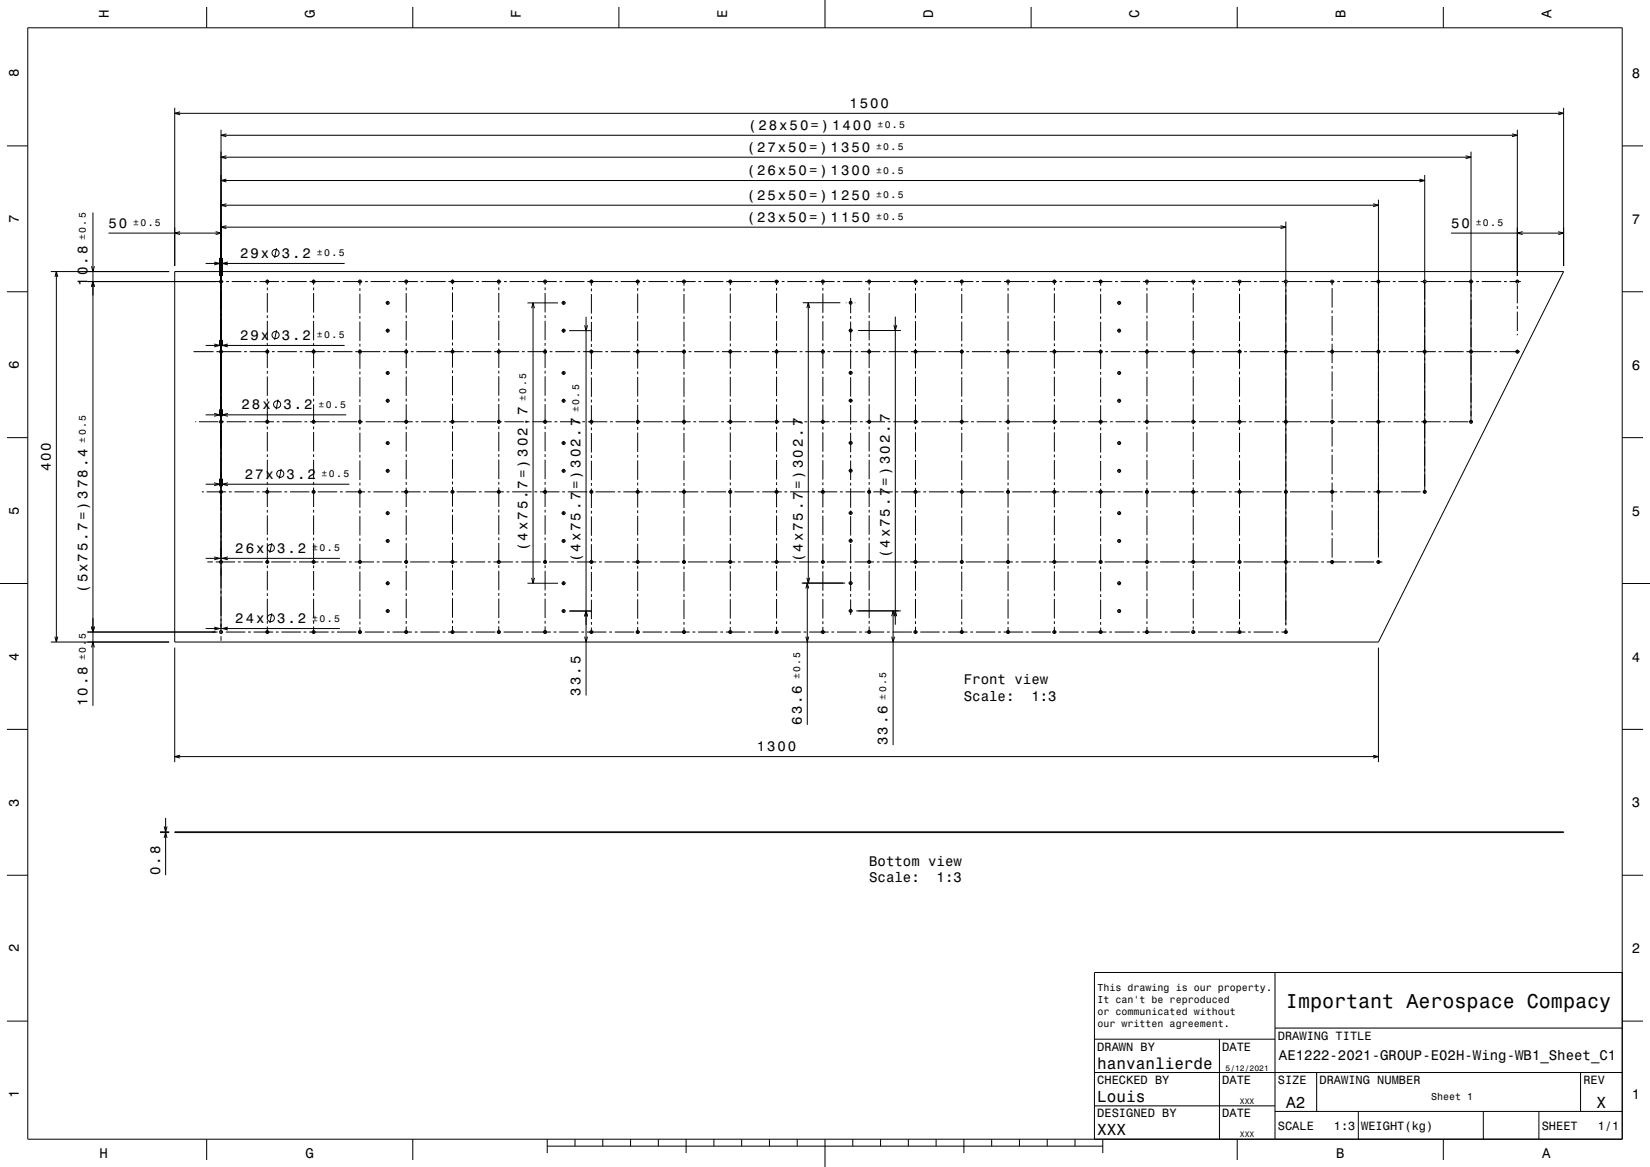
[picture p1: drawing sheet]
<svg xmlns="http://www.w3.org/2000/svg" width="594mm" height="420mm" viewBox="0 0 594 420" stroke-linecap="round" stroke-linejoin="round" font-family="sans-serif">
<defs><g id="words">
<text font-size="7.2" x="462.9" y="362.6">Important Aerospace Compacy</text>
<g font-size="5.8">
<text x="395" y="384.6">hanvanlierde</text>
<text x="395" y="396.6">Louis</text>
<text x="463" y="398.6">A2</text>
<text x="574.8" y="398.6">X</text>
<text x="395" y="408.6">XXX</text>
</g>
<g font-size="5">
<text x="39.1" y="6.5" transform="rotate(-90 39.1 6.5)">H</text>
<text x="113.3" y="6.5" transform="rotate(-90 113.3 6.5)">G</text>
<text x="187.5" y="6.5" transform="rotate(-90 187.5 6.5)">F</text>
<text x="261.7" y="6.5" transform="rotate(-90 261.7 6.5)">E</text>
<text x="335.9" y="6.5" transform="rotate(-90 335.9 6.5)">D</text>
<text x="410.1" y="6.5" transform="rotate(-90 410.1 6.5)">C</text>
<text x="484.3" y="6.5" transform="rotate(-90 484.3 6.5)">B</text>
<text x="558.5" y="6.5" transform="rotate(-90 558.5 6.5)">A</text>
<text x="6.8" y="27.8" transform="rotate(-90 6.8 27.8)">8</text>
<text x="587.5" y="28.1">8</text>
<text x="305.8" y="38.8">1500</text>
<text x="269.3" y="46.7">(28x50=) 1400</text>
<text x="268.8" y="54.6">(27x50=) 1350</text>
<text x="268.8" y="63">(26x50=) 1300</text>
<text x="268.8" y="71.9">(25x50=) 1250</text>
<text x="6.8" y="80.3" transform="rotate(-90 6.8 80.3)">7</text>
<text x="39.1" y="81.9">50</text>
<text x="268.8" y="79.8">(23x50=) 1150</text>
<text x="522.4" y="81.9">50</text>
<text x="587.5" y="80.6">7</text>
<text x="86.4" y="92.8">29x</text>
<text x="101.5" y="92.8">3.2</text>
<text x="31.5" y="102.8" transform="rotate(-90 31.5 102.8)">10.8</text>
<text x="86.4" y="122.3">29x</text>
<text x="101.5" y="122.3">3.2</text>
<text x="6.8" y="132.8" transform="rotate(-90 6.8 132.8)">6</text>
<text x="587.5" y="133.1">6</text>
<text x="87" y="147.3">28x</text>
<text x="102.1" y="147.3">3.2</text>
<text x="18.3" y="169.7" transform="rotate(-90 18.3 169.7)">400</text>
<text x="88.1" y="172.3">27x</text>
<text x="103.2" y="172.3">3.2</text>
<text x="6.8" y="185.3" transform="rotate(-90 6.8 185.3)">5</text>
<text x="587.5" y="185.6">5</text>
<text x="84.7" y="199">26x</text>
<text x="99.8" y="199">3.2</text>
<text x="189.9" y="198.3" transform="rotate(-90 189.9 198.3)">(4x75.7=) 302.7</text>
<text x="209" y="202.3" transform="rotate(-90 209 202.3)">(4x75.7=) 302.7</text>
<text x="289" y="202.3" transform="rotate(-90 289 202.3)">(4x75.7=) 302.7</text>
<text x="320.3" y="200.9" transform="rotate(-90 320.3 200.9)">(4x75.7=) 302.7</text>
<text x="31.5" y="213.4" transform="rotate(-90 31.5 213.4)">(5x75.7=) 378.4</text>
<text x="84.7" y="224.2">24x</text>
<text x="99.8" y="224.2">3.2</text>
<text x="6.8" y="237.8" transform="rotate(-90 6.8 237.8)">4</text>
<text x="587.5" y="238.1">4</text>
<text x="209" y="250.3" transform="rotate(-90 209 250.3)">33.5</text>
<text x="347" y="246.2">Front view</text>
<text x="31.5" y="254" transform="rotate(-90 31.5 254)">10.8</text>
<text x="347" y="252.2">Scale:</text>
<text x="371.3" y="252.2">1:3</text>
<text x="288.6" y="260.9" transform="rotate(-90 288.6 260.9)">63.6</text>
<text x="319.5" y="268.2" transform="rotate(-90 319.5 268.2)">33.6</text>
<text x="272.4" y="270.3">1300</text>
<text x="6.8" y="290.3" transform="rotate(-90 6.8 290.3)">3</text>
<text x="587.5" y="290.6">3</text>
<text x="312.9" y="311.5">Bottom view</text>
<text x="57.6" y="315" transform="rotate(-90 57.6 315)">0.8</text>
<text x="312.9" y="317.5">Scale:</text>
<text x="337.2" y="317.5">1:3</text>
<text x="6.8" y="342.8" transform="rotate(-90 6.8 342.8)">2</text>
<text x="587.5" y="343.1">2</text>
<text x="460.4" y="381.3">AE1222-2021-GROUP-E02H-Wing-WB1_Sheet_C1</text>
<text x="6.8" y="395.3" transform="rotate(-90 6.8 395.3)">1</text>
<text x="587.5" y="395.6">1</text>
<text x="35.8" y="416.8">H</text>
<text x="110" y="416.8">G</text>
<text x="481" y="416.8">B</text>
<text x="555.2" y="416.8">A</text>
</g>
<g font-size="4.3">
<text x="460" y="374.2">DRAWING TITLE</text>
<text x="395" y="378.2">DRAWN BY</text>
<text x="440" y="378.2">DATE</text>
<text x="395" y="390.2">CHECKED BY</text>
<text x="440" y="390.2">DATE</text>
<text x="460" y="390.2">SIZE</text>
<text x="475" y="390.2">DRAWING NUMBER</text>
<text x="570" y="390.2">REV</text>
<text x="395" y="402.2">DESIGNED BY</text>
<text x="440" y="402.2">DATE</text>
<text x="460" y="406.6">SCALE</text>
<text x="480.2" y="406.6">1:3</text>
<text x="490" y="406.6">WEIGHT(kg)</text>
<text x="555" y="406.6">SHEET</text>
<text x="575.2" y="406.6">1/1</text>
</g>
<g font-size="3.6">
<text x="395.1" y="356.8">This drawing is our property.</text>
<text x="395.1" y="361.2">It can't be reproduced</text>
<text x="395.1" y="365.5">or communicated without</text>
<text x="395.1" y="369.8">our written agreement.</text>
<text x="515.2" y="396">Sheet 1</text>
</g>
<g font-size="3.5">
<text x="315.9" y="46.2">±0.5</text>
<text x="315.4" y="54.1">±0.5</text>
<text x="315.4" y="62.4">±0.5</text>
<text x="315.4" y="71.3">±0.5</text>
<text x="47.9" y="81.4">±0.5</text>
<text x="315.4" y="79.2">±0.5</text>
<text x="531.3" y="81.4">±0.5</text>
<text x="30.9" y="86.4" transform="rotate(-90 30.9 86.4)">±0.5</text>
<text x="114.1" y="92.3">±0.5</text>
<text x="114.1" y="121.8">±0.5</text>
<text x="114.7" y="146.8">±0.5</text>
<text x="189.4" y="144.3" transform="rotate(-90 189.4 144.3)">±0.5</text>
<text x="208.5" y="148.3" transform="rotate(-90 208.5 148.3)">±0.5</text>
<text x="30.9" y="159.3" transform="rotate(-90 30.9 159.3)">±0.5</text>
<text x="115.8" y="171.8">±0.5</text>
<text x="112.4" y="198.4">±0.5</text>
<text x="112.4" y="223.7">±0.5</text>
<text x="30.9" y="237.7" transform="rotate(-90 30.9 237.7)">±0.5</text>
<text x="288.1" y="244.5" transform="rotate(-90 288.1 244.5)">±0.5</text>
<text x="319" y="251.8" transform="rotate(-90 319 251.8)">±0.5</text>
</g>
<g font-size="2.9">
<text x="441.2" y="385.3">5/12/2021</text>
<text x="446.4" y="397.3">XXX</text>
<text x="446.4" y="409.3">XXX</text>
</g>
</g></defs>
<g fill="none" stroke="#000" stroke-width=".36">
<path d="M10 10h574v400h-574zM74.4 2.5v7.5M148.6 2.5v7.5M222.8 2.5v7.5M297 0v10M371.2 2.5v7.5M445.4 2.5v7.5M519.6 2.5v7.5M62.9 38.8v56.9M562.9 38.8v56.9M2.5 52.5h7.5M62.9 40.8h500"/>
<path d="M64.8 40.3l-1.9 .5 1.9 .5M79.6 46.7v181.3M79.6 48.7h466.6M79.6 56.6h450M81.5 48.2l-1.9 .5 1.9 .5M81.5 56.1l-1.9 .5 1.9 .5M527.6 56.1l2 .5-2 .5M529.6 54.6v97.9M544.3 48.2l1.9 .5-1.9 .5M546.2 46.7v52.6M561 40.3l1.9 .5-1.9 .5M584 52.5h7.5"/>
<path d="M33.5 76.5v177.5M79.6 65h433.3M79.6 73.9h416.6M81.5 64.5l-1.9 .5 1.9 .5M81.5 73.3l-1.9 .6 1.9 .5M462.9 79.8v145.3M494.3 73.3l1.9 .6-1.9 .5M496.2 71.9v128.8M511 64.5l1.9 .5-1.9 .5M512.9 63v114.7M18.3 97.7h42.6M19.8 99.7l.5-2 .5 2"/>
<path d="M20.3 97.7v133.4M32.9 95.8l.6 1.9 .5-1.9M39.1 83.9h40.5M62.9 97.7h500l-66.7 133.4h-433.3zM64.8 83.4l-1.9 .5 1.9 .5M74 94.8h50.1M77.1 94.3l1.9 .5-1.9 .5M77.6 83.4l2 .5-2 .5M79 92.8v6.5M79.6 81.8h383.3M80.1 92.8v6.5M81.5 81.2l-1.9 .6 1.9 .5"/>
<path d="M82 94.3l-1.9 .5 1.9 .5M99.6 89.3l-.7 3.5M461 81.2l1.9 .6-1.9 .5M522.4 83.9h40.5M548.2 83.4l-2 .5 2 .5M561 83.4l1.9 .5-1.9 .5M2.5 105h7.5M31.5 101.3h48.9M32.9 103.3l.6-2 .5 2M81.4 101.3h1M83.4 101.3h7M91.4 101.3h1"/>
<path d="M93.4 101.3h7M96.2 100.6v1.9M96.2 103.5v1M96.2 105.5v7M96.2 113.5v1M96.2 115.5v7M99.6 118.8l-.7 3.5M101.4 101.3h1M103.4 101.3h7M111.4 101.3h9M112.9 100.6v1.9M112.9 103.5v1"/>
<path d="M112.9 105.5v7M112.9 113.5v1M112.9 115.5v7M121.4 101.3h1M123.4 101.3h7M129.6 100.6v2.1M129.6 103.7v1M129.6 105.7v7M129.6 113.7v1M129.6 115.7v7M131.4 101.3h1M133.4 101.3h7"/>
<path d="M138.9 109h1.4M138.9 119h1.4M139.6 108.3v1.4M139.6 118.3v1.4M141.4 101.3h1M143.4 101.3h7M146.2 100.6v1.9M146.2 103.5v1M146.2 105.5v7M146.2 113.5v1M146.2 115.5v7M151.4 101.3h1"/>
<path d="M153.4 101.3h7M161.4 101.3h9M162.9 100.6v1.7M162.9 103.3v1M162.9 105.3v7M162.9 113.3v1M162.9 115.3v7M171.4 101.3h1M173.4 101.3h7M179.6 100.6v1.8M179.6 103.4v1M179.6 105.4v7"/>
<path d="M179.6 113.4v1M179.6 115.4v7M181.4 101.3h1M183.4 101.3h7M189.9 109h11M191.4 110.9l.5-1.9 .5 1.9M191.4 101.3h1M191.9 109v100.9M193.4 101.3h7M196.2 100.6v1.9M196.2 103.4v1.1M196.2 105.4v7"/>
<path d="M196.2 113.4v1M196.2 115.5v6.9M201.4 101.3h1M202.2 109h1.4M202.2 119h1.4M202.9 108.3v1.4M202.9 118.3v1.4M203.4 101.3h7M204.9 119h8.1M210.5 117.1l.5 1.9 .5-1.9M211 114v136.3M211.4 101.3h9"/>
<path d="M212.9 100.6v2.2M212.9 103.8v1M212.9 105.8v7M212.9 113.8v1M212.9 115.8v7M221.4 101.3h1M223.4 101.3h7M229.6 100.6v2.1M229.6 103.7v1M229.6 105.7v7M229.6 113.7v1M229.6 115.7v7"/>
<path d="M231.4 101.3h1M233.4 101.3h7M241.4 101.3h1M243.4 101.3h7M246.2 100.6v2.2M246.2 103.8v1M246.2 105.8v7M246.2 113.8v1M246.2 115.8v7M251.4 101.3h1M253.4 101.3h7M261.4 101.3h9"/>
<path d="M262.9 100.6v2M262.9 103.6v1M262.9 105.6v7M262.9 113.6v1M262.9 115.6v7M271.4 101.3h1M273.4 101.3h7M279.6 100.8v1.8M279.6 103.6v1M279.6 105.6v7M279.6 113.6v1M279.6 115.6v7"/>
<path d="M281.4 101.3h1M283.4 101.3h7M289 109h13.5M290.5 110.9l.5-1.9 .5 1.9M291 109v100.9M291.4 101.3h1M293.4 101.3h7M296.2 100.6v2M296.2 103.6v1M296.2 105.6v7M296.2 113.6v1M296.2 115.6v7"/>
<path d="M301.4 101.3h1M303.4 101.3h7M304.5 109h.2M305.5 118.9h1.4M305.7 109h1M306.2 107.2v5.6M306.2 113.8v1M306.2 115.8v7M307.7 109h.2M308.9 118.9h15.4M311.4 101.3h9M312.9 100.6v1.9"/>
<path d="M312.9 103.5v1M312.9 105.5v7M312.9 113.5v1M312.9 115.5v7M321.4 101.3h1M321.8 117l.5 1.9 .5-1.9M322.3 114v110.9M323.4 101.3h7M329.6 100.6v2M329.6 103.6v1M329.6 105.6v7M329.6 113.6v1"/>
<path d="M329.6 115.6v7M331.4 101.3h1M333.4 101.3h7M341.4 101.3h1M343.4 101.3h7M346.2 100.6v2.2M346.2 103.8v1M346.2 105.8v7M346.2 113.8v1M346.2 115.8v7M351.4 101.3h1M353.4 101.3h7"/>
<path d="M361.4 101.3h9M362.9 100.6v2.1M362.9 103.7v1M362.9 105.7v7M362.9 113.7v1M362.9 115.7v7M371.4 101.3h1M373.4 101.3h7M379.6 100.6v2M379.6 103.6v1M379.6 105.6v7M379.6 113.6v1"/>
<path d="M379.6 115.6v7M381.4 101.3h1M383.4 101.3h7M391.4 101.3h1M393.4 101.3h7M396.2 100.6v2.3M396.2 103.9v1M396.2 105.9v7M396.2 113.9v1M396.2 115.9v7M401.4 101.3h1M402.2 109h1.4"/>
<path d="M402.2 119h1.4M402.9 108.3v1.4M402.9 118.3v1.4M403.4 101.3h7M411.4 101.3h9M412.9 100.6v2M412.9 103.6v1M412.9 105.6v7M412.9 113.6v1M412.9 115.6v7M421.4 101.3h1M423.4 101.3h7"/>
<path d="M429.6 101.3v1.2M429.6 103.5v1M429.6 105.5v7M429.6 113.5v1M429.6 115.5v7M431.4 101.3h1M433.4 101.3h7M441.4 101.3h1M443.4 101.3h7M446.2 101.3v1.4M446.2 103.7v1M446.2 105.7v7"/>
<path d="M446.2 113.7v1M446.2 115.7v7M451.4 101.3h1M453.4 101.3h7M461.4 101.3h1M463.4 101.3h7M471.4 101.3h1M473.4 101.3h7M479.6 101.3v1.4M479.6 103.7v7M479.6 111.7v1M479.6 113.7v7"/>
<path d="M481.4 101.3h1M483.4 101.3h7M491.4 101.3h1M493.4 101.3h7M496.2 101.3v1.4M501.4 101.3h1M503.4 101.3h7M511.4 101.3h1M513.4 101.3h7M521.4 101.3h1M523.4 101.3h7M531.4 101.3h1"/>
<path d="M533.4 101.3h7M541.4 101.3h1M543.4 101.3h4.1M546.2 100.6v.6M546.2 102.2v7M546.2 110.2v1M546.2 112.2v7M584 105h7.5M69.6 126.6h7.3M74 124.3h50.1M77.1 123.8l1.9 .5-1.9 .5M77.9 126.6h1"/>
<path d="M79 122.3v2.3M79.9 126.6h7M80.1 122.3v2.3M82 123.8l-1.9 .5 1.9 .5M87.9 126.6h1M89.9 126.6h7M96.2 123.5v1M96.2 125.5v7M96.2 133.5v1M96.2 135.5v7M97.9 126.6h1M99.9 126.6h7"/>
<path d="M107.9 126.6h1M109.9 126.6h7M112.9 123.5v1M112.9 125.5v7M112.9 133.5v1M112.9 135.5v7M117.9 126.6h1M119.9 126.6h7M127.9 126.6h9M129.6 123.7v1M129.6 125.7v7M129.6 133.7v1"/>
<path d="M129.6 135.7v7M137.9 126.6h1M138.9 134.2h1.4M139.6 133.5v1.4M139.9 126.6h7M146.2 123.5v1M146.2 125.5v7M146.2 133.5v1M146.2 135.5v7M147.9 126.6h1M149.9 126.6h7M157.9 126.6h1"/>
<path d="M159.9 126.6h7M162.9 123.3v1M162.9 125.3v7M162.9 133.3v1M162.9 135.3v7M167.9 126.6h1M169.9 126.6h7M177.9 126.6h9M179.6 123.4v1M179.6 125.4v7M179.6 133.4v1M179.6 135.4v7"/>
<path d="M187.9 126.6h1M189.9 126.6h7M196.2 123.4v1M196.2 125.4v7.1M196.2 133.4v1.1M196.2 135.4v7M197.9 126.6h1M199.9 126.6h7M202.2 134.2h1.4M202.9 133.5v1.4M207.9 126.6h1M209.9 126.6h7"/>
<path d="M212.9 123.8v1M212.9 125.8v7M212.9 133.8v1M212.9 135.8v7M217.9 126.6h1M219.9 126.6h7M227.9 126.6h9M229.6 123.7v1M229.6 125.7v7M229.6 133.7v1M229.6 135.7v7M237.9 126.6h1"/>
<path d="M239.9 126.6h7M246.2 123.8v1M246.2 125.8v7M246.2 133.8v1M246.2 135.8v7M247.9 126.6h1M249.9 126.6h7M257.9 126.6h1M259.9 126.6h7M262.9 123.6v1M262.9 125.6v7M262.9 133.6v1"/>
<path d="M262.9 135.6v7M267.9 126.6h1M269.9 126.6h7M277.9 126.6h9M279.6 123.6v1M279.6 125.6v7M279.6 133.6v1M279.6 135.6v7M287.9 126.6h1M289.9 126.6h7M296.2 123.6v1M296.2 125.6v7"/>
<path d="M296.2 133.6v1M296.2 135.6v7M297.9 126.6h1M299.9 126.6h7M305.5 134.2h1.4M306.2 123.8v1M306.2 125.8v7M306.2 133.5v1.4M306.2 135.8v7M307.9 126.6h1M309.9 126.6h7M312.9 123.5v1"/>
<path d="M312.9 125.5v7M312.9 133.5v1M312.9 135.5v7M317.9 126.6h1M319.9 126.6h7M327.9 126.6h9M329.6 123.6v1M329.6 125.6v7M329.6 133.6v1M329.6 135.6v7M337.9 126.6h1M339.9 126.6h7"/>
<path d="M346.2 123.8v1M346.2 125.8v7M346.2 133.8v1M346.2 135.8v7M347.9 126.6h1M349.9 126.6h7M357.9 126.6h1M359.9 126.6h7M362.9 123.7v1M362.9 125.7v7M362.9 133.7v1M362.9 135.7v7"/>
<path d="M367.9 126.6h1M369.9 126.6h7M377.9 126.6h9M379.6 123.6v1M379.6 125.6v7M379.6 133.6v1M379.6 135.6v7M387.9 126.6h1M389.9 126.6h7M396.2 123.9v1M396.2 125.9v7M396.2 133.9v1"/>
<path d="M396.2 135.9v7M397.9 126.6h1M399.9 126.6h7M402.2 134.2h1.4M402.9 133.5v1.4M407.9 126.6h1M409.9 126.6h7M412.9 123.6v1M412.9 125.6v7M412.9 133.6v1M412.9 135.6v7M417.9 126.6h1"/>
<path d="M419.9 126.6h7M427.9 126.6h9M429.6 123.5v1M429.6 125.5v7M429.6 133.5v1M429.6 135.5v7M437.9 126.6h1M439.9 126.6h7M446.2 123.7v1M446.2 125.7v7M446.2 133.7v1M446.2 135.7v7"/>
<path d="M447.9 126.6h1M449.9 126.6h7M457.9 126.6h1M459.9 126.6h7M467.9 126.6h1M469.9 126.6h7M477.9 126.6h9M479.6 121.7v1M479.6 123.7v7M479.6 131.7v1M479.6 133.7v7M487.9 126.6h1"/>
<path d="M489.9 126.6h7M497.9 126.6h1M499.9 126.6h7M507.9 126.6h1M509.9 126.6h7M517.9 126.6h1M519.9 126.6h7M527.9 126.6h9M537.9 126.6h1M539.9 126.6h7.2M546.2 120.2v.5M546.2 125.9v1.4"/>
<path d="M2.5 157.5h7.5M70.3 151.8h.3M71.6 151.8h7M74 149.3h50.6M77.1 148.8l1.9 .5-1.9 .5M79 147.3v2.5M79.6 151.8h1M80.1 147.3v2.5M81.6 151.8h7M82 148.8l-1.9 .5 1.9 .5M89.6 151.8h1M91.6 151.8h7"/>
<path d="M96.2 143.5v1M96.2 145.5v7M96.2 153.5v1M96.2 155.5v7M99.6 151.8h1M100.1 143.8l-.7 3.5M101.6 151.8h7M109.6 151.8h1M111.6 151.8h7M112.9 143.5v1M112.9 145.5v7M112.9 153.5v1"/>
<path d="M112.9 155.5v7M119.6 151.8h1M121.6 151.8h7M128.9 151.8h1.7M129.6 143.7v1M129.6 145.7v7M129.6 153.7v1M129.6 155.7v7M131.6 151.8h7M138.9 159.5h1.4M138.9 144.2h1.4M139.6 143.5v1.4"/>
<path d="M139.6 158.8v1.4M139.6 151.8h1M141.6 151.8h7M146.2 143.5v1M146.2 145.5v7M146.2 153.5v1M146.2 155.5v7M149.6 151.8h1M151.6 151.8h7M159.6 151.8h1M161.6 151.8h7M162.9 143.3v1"/>
<path d="M162.9 145.3v7.2M162.9 153.3v1M162.9 155.3v7M169.6 151.8h1M171.6 151.8h7M178.9 151.8h1.7M179.6 143.4v1M179.6 145.4v7.1M179.6 153.4v1M179.6 155.4v7M181.6 151.8h7M189.6 151.8h1"/>
<path d="M191.6 151.8h7M196.2 143.5v.9M196.2 145.5v7M196.2 153.4v1M196.2 155.4v7.1M199.6 151.8h1M201.6 151.8h7M202.2 159.5h1.4M202.2 144.2h1.4M202.9 143.5v1.4M202.9 158.8v1.4M209.6 151.8h1"/>
<path d="M211.6 151.8h7M212.9 143.8v1M212.9 145.8v7M212.9 153.8v1M212.9 155.8v7M219.6 151.8h1M221.6 151.8h7M228.9 151.8h1.7M229.6 143.7v1M229.6 145.7v7M229.6 153.7v1M229.6 155.7v7"/>
<path d="M231.6 151.8h7M239.6 151.8h1M241.6 151.8h7M246.2 143.8v1M246.2 145.8v7M246.2 153.8v1M246.2 155.8v7M249.6 151.8h1M251.6 151.8h7M259.6 151.8h1M261.6 151.8h7M262.9 143.6v1"/>
<path d="M262.9 145.6v7M262.9 153.6v1M262.9 155.6v7M269.6 151.8h1M271.6 151.8h7M278.9 151.8h1.7M279.6 143.6v1M279.6 145.6v7M279.6 153.6v1M279.6 155.6v7M281.6 151.8h7M289.6 151.8h1"/>
<path d="M291.6 151.8h7M296.2 143.6v1M296.2 145.6v7M296.2 153.6v1M296.2 155.6v7M299.6 151.8h1M301.6 151.8h7M305.5 159.4h1.4M305.5 144.2h1.4M306.2 143.5v1.4M306.2 145.8v7M306.2 153.8v1"/>
<path d="M306.2 155.8v7M309.6 151.8h1M311.6 151.8h7M312.9 143.5v1M312.9 145.5v7M312.9 153.5v1M312.9 155.5v7M319.6 151.8h1M321.6 151.8h7M328.9 151.8h1.7M329.6 143.6v1M329.6 145.6v7"/>
<path d="M329.6 153.6v1M329.6 155.6v7M331.6 151.8h7M339.6 151.8h1M341.6 151.8h7M346.2 143.8v1M346.2 145.8v7M346.2 153.8v1M346.2 155.8v7M349.6 151.8h1M351.6 151.8h7M359.6 151.8h1"/>
<path d="M361.6 151.8h7M362.9 143.7v1M362.9 145.7v7M362.9 153.7v1M362.9 155.7v7M369.6 151.8h1M371.6 151.8h7M378.9 151.8h1.7M379.6 143.6v1M379.6 145.6v7M379.6 153.6v1M379.6 155.6v7"/>
<path d="M381.6 151.8h7M389.6 151.8h1M391.6 151.8h7M396.2 143.9v1M396.2 145.9v7M396.2 153.9v1M396.2 155.9v7M399.6 151.8h1M401.6 151.8h7M402.2 159.5h1.4M402.2 144.2h1.4M402.9 143.5v1.4"/>
<path d="M402.9 158.8v1.4M409.6 151.8h1M411.6 151.8h7M412.9 143.6v1M412.9 145.6v7M412.9 153.6v1M412.9 155.6v7M419.6 151.8h1M421.6 151.8h7M428.9 151.8h1.7M429.6 143.5v1M429.6 145.5v7"/>
<path d="M429.6 153.5v1M429.6 155.5v7M431.6 151.8h7M439.6 151.8h1M441.6 151.8h7M446.2 143.7v1M446.2 145.7v7M446.2 153.7v1M446.2 155.7v7M449.6 151.8h1M451.6 151.8h7M459.6 151.8h1"/>
<path d="M461.6 151.8h7M469.6 151.8h1M471.6 151.8h7M478.9 151.8h1.7M479.6 141.7v1M479.6 143.7v7M479.6 151.1v1.6M479.6 153.7v7M481.6 151.8h7M489.6 151.8h1M491.6 151.8h7M499.6 151.8h1"/>
<path d="M501.6 151.8h7M509.6 151.8h1M511.6 151.8h7M519.6 151.8h1M521.6 151.8h7M528.9 151.8h1.4M584 157.5h7.5M72.7 177h.7M74 174.3h51.8M74.4 177h7M77.1 173.8l1.9 .5-1.9 .5M79 172.3v2.7"/>
<path d="M80.1 172.3v2.7M82 173.8l-1.9 .5 1.9 .5M82.4 177h1M84.4 177h7M92.4 177h1M94.4 177h7M96.2 163.5v1M96.2 165.5v7M96.2 173.5v1M96.2 175.5v7M101.3 168.8l-.7 3.5M102.4 177h1"/>
<path d="M104.4 177h7M112.2 177h1.4M112.9 163.5v1M112.9 165.5v7M112.9 173.5v1M112.9 175.5v7M114.4 177h7M122.4 177h1M124.4 177h7M129.6 163.7v1M129.6 165.7v7M129.6 173.7v1"/>
<path d="M129.6 175.7v7M132.4 177h1M134.4 177h7M138.9 169.5h1.4M139.6 168.8v1.4M142.4 177h1M144.4 177h7M146.2 163.5v1M146.2 165.5v7M146.2 173.5v1M146.2 175.5v7M152.4 177h1"/>
<path d="M154.4 177h7M162.2 177h1.4M162.9 163.3v1M162.9 165.3v7M162.9 173.3v1M162.9 175.3v7M164.4 177h7M172.4 177h1M174.4 177h7M179.6 163.4v1M179.6 165.4v7M179.6 173.4v1"/>
<path d="M179.6 175.4v7M182.4 177h1M184.4 177h7M192.4 177h1M194.4 177h7M196.2 163.4v1M196.2 165.4v7M196.2 173.5v.9M196.2 175.5v6.9M202.2 169.5h1.4M202.4 177h1M202.9 168.8v1.4"/>
<path d="M204.4 177h7M212.2 177h1.4M212.9 163.8v1M212.9 165.8v7M212.9 173.8v1M212.9 175.8v7M214.4 177h7M222.4 177h1M224.4 177h7M229.6 163.7v1M229.6 165.7v7M229.6 173.7v1"/>
<path d="M229.6 175.7v7M232.4 177h1M234.4 177h7M242.4 177h1M244.4 177h7M246.2 163.8v1M246.2 165.8v7M246.2 173.8v1M246.2 175.8v7M252.4 177h1M254.4 177h7M262.2 177h1.4"/>
<path d="M262.9 163.6v1M262.9 165.6v7M262.9 173.6v1M262.9 175.6v7M264.4 177h7M272.4 177h1M274.4 177h7M279.6 163.6v1M279.6 165.6v7M279.6 173.6v1M279.6 175.6v7M282.4 177h1"/>
<path d="M284.4 177h7M292.4 177h1M294.4 177h7M296.2 163.6v1M296.2 165.6v7M296.2 173.6v1M296.2 175.6v7M302.4 177h1M304.4 177h7M305.5 169.4h1.4M306.2 163.8v1M306.2 165.8v7"/>
<path d="M306.2 173.8v1M306.2 175.8v7M312.2 177h1.4M312.9 163.5v1M312.9 165.5v7M312.9 173.5v1M312.9 175.5v7M314.4 177h7M322.4 177h1M324.4 177h7M329.6 163.6v1M329.6 165.6v7"/>
<path d="M329.6 173.6v1M329.6 175.6v7M332.4 177h1M334.4 177h7M342.4 177h1M344.4 177h7M346.2 163.8v1M346.2 165.8v7M346.2 173.8v1M346.2 175.8v7M352.4 177h1M354.4 177h7"/>
<path d="M362.2 177h1.4M362.9 163.7v1M362.9 165.7v7M362.9 173.7v1M362.9 175.7v7M364.4 177h7M372.4 177h1M374.4 177h7M379.6 163.6v1M379.6 165.6v7M379.6 173.6v1M379.6 175.6v7"/>
<path d="M382.4 177h1M384.4 177h7M392.4 177h1M394.4 177h7M396.2 163.9v1M396.2 165.9v7M396.2 173.9v1M396.2 175.9v7M402.2 169.5h1.4M402.4 177h1M402.9 168.8v1.4M404.4 177h7"/>
<path d="M412.2 177h1.4M412.9 163.6v1M412.9 165.6v7M412.9 173.6v1M412.9 175.6v7M414.4 177h7M422.4 177h1M424.4 177h7M429.6 163.5v1M429.6 165.5v7M429.6 173.5v1M429.6 175.5v7"/>
<path d="M432.4 177h1M434.4 177h7M442.4 177h1M444.4 177h7M446.2 163.7v1M446.2 165.7v7M446.2 173.7v1M446.2 175.7v7M452.4 177h1M454.4 177h7M462.2 177h1.4M464.4 177h7"/>
<path d="M472.4 177h1M474.4 177h7M479.6 161.7v1M479.6 163.7v7M479.6 171.7v1M479.6 173.7v7M482.4 177h1M484.4 177h7M492.4 177h1M494.4 177h7M502.4 177h1M504.4 177h7"/>
<path d="M512.2 177h1.4M96.2 183.5v1M96.2 185.5v7M96.2 193.5v1M96.2 195.5v7.4M97.8 195.5l-.7 3.5M112.9 183.5v1M112.9 185.5v7M112.9 193.5v1M112.9 195.5v7.4M129.6 183.7v1M129.6 185.7v7"/>
<path d="M129.6 193.7v1M129.6 195.7v7.2M138.9 194.7h1.4M138.9 184.7h1.4M139.6 184v1.4M139.6 194v1.4M146.2 183.5v1M146.2 185.5v7M146.2 193.5v1M146.2 195.5v7.4M162.9 183.3v1M162.9 185.3v7"/>
<path d="M162.9 193.3v1M162.9 195.3v7.6M179.6 183.4v1M179.6 185.4v7M179.6 193.4v1M179.6 195.4v7.5M196.2 183.4v1M196.2 185.4v7M196.2 193.4v1M196.2 195.4v7.5M202.2 194.7h1.4M202.2 184.7h1.4"/>
<path d="M202.9 184v1.4M202.9 194v1.4M212.9 183.8v1M212.9 185.8v7M212.9 193.8v1M212.9 195.8v7.1M229.6 183.7v1M229.6 185.7v7M229.6 193.7v1M229.6 195.7v7.2M246.2 183.8v1M246.2 185.8v7"/>
<path d="M246.2 193.8v1M246.2 195.8v7.1M262.9 183.6v1M262.9 185.6v7M262.9 193.6v1M262.9 195.6v7.3M279.6 183.6v1M279.6 185.6v7M279.6 193.6v1M279.6 195.6v7.3M296.2 183.6v1M296.2 185.6v7"/>
<path d="M296.2 193.6v1M296.2 195.6v7.3M305.5 194.6h1.4M305.5 184.6h1.4M306.2 183.8v1.5M306.2 185.8v7M306.2 193.8v1.5M306.2 195.8v7M312.9 183.5v1M312.9 185.5v7M312.9 193.5v1M312.9 195.5v7.4"/>
<path d="M329.6 183.6v1M329.6 185.6v7M329.6 193.6v1M329.6 195.6v7.3M346.2 183.8v1M346.2 185.8v7M346.2 193.8v1M346.2 195.8v7.1M362.9 183.7v1M362.9 185.7v7M362.9 193.7v1M362.9 195.7v7.2"/>
<path d="M379.6 183.6v1M379.6 185.6v7M379.6 193.6v1M379.6 195.6v7.3M396.2 183.9v1M396.2 185.9v7M396.2 193.9v1M396.2 195.9v7M402.2 194.7h1.4M402.2 184.7h1.4M402.9 184v1.4M402.9 194v1.4"/>
<path d="M412.9 183.6v1M412.9 185.6v7M412.9 193.6v1M412.9 195.6v7.3M429.6 183.5v1M429.6 185.5v7M429.6 193.5v1M429.6 195.5v7.4M446.2 183.7v1M446.2 185.7v7M446.2 193.7v1M446.2 195.7v7.2"/>
<path d="M479.6 181.7v1M479.6 183.7v7M479.6 191.7v1M479.6 193.7v7M0 210h10M74 201h48.4M74.7 202.2h1.9M77.1 200.4l1.9 .6-1.9 .5M77.6 202.2h7M82 200.4l-1.9 .6 1.9 .5M85.6 202.2h1M87.6 202.2h7"/>
<path d="M95.5 202.2h1.4M96.2 203.5v1M96.2 205.5v7M96.2 213.5v1M96.2 215.5v7M97.6 202.2h7M105.6 202.2h1M107.6 202.2h7M112.9 203.5v1M112.9 205.5v7M112.9 213.5v1M112.9 215.5v7"/>
<path d="M115.6 202.2h1M117.6 202.2h7M125.6 202.2h1M127.6 202.2h7M129.6 203.7v1M129.6 205.7v7M129.6 213.7v1M129.6 215.7v7M135.6 202.2h1M137.6 202.2h7M138.9 209.9h1.4M138.9 219.9h1.4"/>
<path d="M139.6 209.2v1.4M139.6 219.2v1.4M145.5 202.2h1.4M146.2 203.5v1M146.2 205.5v7M146.2 213.5v1M146.2 215.5v7M147.6 202.2h7M155.6 202.2h1M157.6 202.2h7M162.9 203.3v1M162.9 205.3v7"/>
<path d="M162.9 213.3v1M162.9 215.3v7M165.6 202.2h1M167.6 202.2h7M175.6 202.2h1M177.6 202.2h7M179.6 203.4v1M179.6 205.4v7M179.6 213.4v1M179.6 215.4v7M185.6 202.2h1M187.6 202.2h7"/>
<path d="M189.9 209.9h11M191.4 208l.5 1.9 .5-1.9M195.5 202.2h1.4M196.2 203.5v.9M196.2 205.5v6.9M196.2 213.4v1.1M196.2 215.4v7M197.6 202.2h7M202.2 209.9h1.4M202.2 219.9h1.4M202.9 209.2v1.4M202.9 219.2v1.4"/>
<path d="M204.9 219.9h8.1M205.6 202.2h1M207.6 202.2h7M212.9 203.8v1M212.9 205.8v7M212.9 213.8v1M212.9 215.8v7M215.6 202.2h1M217.6 202.2h7M225.6 202.2h1M227.6 202.2h7M229.6 203.7v1"/>
<path d="M229.6 205.7v7M229.6 213.7v1M229.6 215.7v7M235.6 202.2h1M237.6 202.2h7M245.5 202.2h1.4M246.2 203.8v1M246.2 205.8v7M246.2 213.8v1M246.2 215.8v7M247.6 202.2h7M255.6 202.2h1"/>
<path d="M257.6 202.2h7M262.9 203.6v1M262.9 205.6v7M262.9 213.6v1M262.9 215.6v7M265.6 202.2h1M267.6 202.2h7M275.6 202.2h1M277.6 202.2h7M279.6 203.6v1M279.6 205.6v7M279.6 213.6v1"/>
<path d="M279.6 215.6v7M285.6 202.2h1M287.6 202.2h7M288.6 209.9h15.6M290.1 211.8l.5-1.9 .5 1.9M290.5 207.9l.5 2 .5-2M290.6 209.9v51M295.5 202.2h1.4M296.2 203.6v1M296.2 205.6v7M296.2 213.6v1M296.2 215.6v7"/>
<path d="M297.6 202.2h7M305.5 209.9h1.4M305.5 219.9h1.4M305.6 202.2h1M306.2 203.8v1M306.2 205.8v7M306.2 213.8v1M306.2 215.8v5.5M307.6 202.2h7M308.2 219.9h16.1M312.9 203.5v1M312.9 205.5v7"/>
<path d="M312.9 213.5v1M312.9 215.5v7M315.6 202.2h1M317.6 202.2h7M321.5 219.9v48.3M325.6 202.2h1M327.6 202.2h7M329.6 203.6v1M329.6 205.6v7M329.6 213.6v1M329.6 215.6v7M335.6 202.2h1"/>
<path d="M337.6 202.2h7M345.5 202.2h1.4M346.2 203.8v1M346.2 205.8v7M346.2 213.8v1M346.2 215.8v7M347.6 202.2h7M355.6 202.2h1M357.6 202.2h7M362.9 203.7v1M362.9 205.7v7M362.9 213.7v1"/>
<path d="M362.9 215.7v7M365.6 202.2h1M367.6 202.2h7M375.6 202.2h1M377.6 202.2h7M379.6 203.6v1M379.6 205.6v7M379.6 213.6v1M379.6 215.6v7M385.6 202.2h1M387.6 202.2h7M395.5 202.2h1.4"/>
<path d="M396.2 203.9v1M396.2 205.9v7M396.2 213.9v1M396.2 215.9v7M397.6 202.2h7M402.2 209.9h1.4M402.2 219.9h1.4M402.9 209.2v1.4M402.9 219.2v1.4M405.6 202.2h1M407.6 202.2h7M412.9 203.6v1"/>
<path d="M412.9 205.6v7M412.9 213.6v1M412.9 215.6v7M415.6 202.2h1M417.6 202.2h7M425.6 202.2h1M427.6 202.2h7M429.6 203.5v1M429.6 205.5v7M429.6 213.5v1M429.6 215.5v7M435.6 202.2h1"/>
<path d="M437.6 202.2h7M445.5 202.2h1.4M446.2 203.7v1M446.2 205.7v7M446.2 213.7v1M446.2 215.7v7M447.6 202.2h7M455.6 202.2h1M457.6 202.2h7M465.6 202.2h1M467.6 202.2h7M475.6 202.2h1"/>
<path d="M477.6 202.2h7M479.6 201.5v1.6M485.6 202.2h1M487.6 202.2h7M495.5 202.2h1.4M495.6 202.2h2M496.2 201.5v1.5M584 210h10M18.3 231.1h42.6M19.8 229.1l.5 2 .5-2M31.5 227.5h46.8M32.9 225.5l.6 2 .5-2"/>
<path d="M32.9 233l.6-1.9 .5 1.9M62.9 233.1v41.2M74 226.2h48.4M77.1 225.7l1.9 .5-1.9 .5M79.3 227.5h1M79.6 229v1.6M81.3 227.5h7M82 225.7l-1.9 .5 1.9 .5M89.3 227.5h1M91.3 227.5h7M96.2 223.5v1M96.2 225.5v2.7"/>
<path d="M97.8 220.7l-.7 3.5M99.3 227.5h1M101.3 227.5h7M109.3 227.5h1M111.3 227.5h7M112.9 223.5v1M112.9 225.5v2.7M119.3 227.5h1M121.3 227.5h7M128.9 227.5h1.4M129.6 223.7v1M129.6 225.7v2.5"/>
<path d="M131.3 227.5h7M139.3 227.5h1M141.3 227.5h7M146.2 223.5v1M146.2 225.5v2.7M149.3 227.5h1M151.3 227.5h7M159.3 227.5h1M161.3 227.5h7M162.9 223.3v1M162.9 225.3v2.9M169.3 227.5h1"/>
<path d="M171.3 227.5h7M178.9 227.5h1.4M179.6 223.4v1M179.6 225.4v2.8M181.3 227.5h7M189.3 227.5h1M191.3 227.5h7M196.2 223.4v1M196.2 225.4v2.8M199.3 227.5h1M201.3 227.5h7M209.3 227.5h1"/>
<path d="M210.5 221.8l.5-1.9 .5 1.9M210.5 229.1l.5 2 .5-2M211.3 227.5h7M212.9 223.8v1M212.9 225.8v2.4M219.3 227.5h1M221.3 227.5h7M228.9 227.5h1.4M229.6 223.7v1M229.6 225.7v2.5M231.3 227.5h7M239.3 227.5h1"/>
<path d="M241.3 227.5h7M246.2 223.8v1M246.2 225.8v2.4M249.3 227.5h1M251.3 227.5h7M259.3 227.5h1M261.3 227.5h7M262.9 223.6v1M262.9 225.6v2.6M269.3 227.5h1M271.3 227.5h7M278.9 227.5h1.4"/>
<path d="M279.6 223.6v1M279.6 225.6v2.6M281.3 227.5h7M289.3 227.5h1M290.1 229.1l.5 2 .5-2M291.3 227.5h7M296.2 223.6v1M296.2 225.6v2.6M299.3 227.5h1M301.3 227.5h7M309.3 227.5h1M311.3 227.5h7"/>
<path d="M312.9 223.5v1M312.9 225.5v2.7M319.3 227.5h1M321 221.8l.5-1.9 .5 1.9M321 229.1l.5 2 .5-2M321.3 227.5h7M321.8 221.8l.5-1.9 .5 1.9M328.9 227.5h1.4M329.6 223.6v1M329.6 225.6v2.6M331.3 227.5h7M339.3 227.5h1"/>
<path d="M341.3 227.5h7M346.2 223.8v1M346.2 225.8v2.4M349.3 227.5h1M351.3 227.5h7M359.3 227.5h1M361.3 227.5h7M362.9 223.7v1M362.9 225.7v2.5M369.3 227.5h1M371.3 227.5h7M378.9 227.5h1.4"/>
<path d="M379.6 223.6v1M379.6 225.6v2.6M381.3 227.5h7M389.3 227.5h1M391.3 227.5h7M396.2 223.9v1M396.2 225.9v2.3M399.3 227.5h1M401.3 227.5h7M409.3 227.5h1M411.3 227.5h7M412.9 223.6v1"/>
<path d="M412.9 225.6v2.6M419.3 227.5h1M421.3 227.5h7M428.9 227.5h1.4M429.6 223.5v1M429.6 225.5v1.1M429.6 226.8v1.4M431.3 227.5h7M439.3 227.5h1M441.3 227.5h7M446.2 223.7v1M446.2 225.7v2.5"/>
<path d="M449.3 227.5h1M451.3 227.5h7M459.3 227.5h1M461.3 227.5h2.3M462.9 226.1v2.1M496.2 233.1v41.2M2.5 262.5h7.5M62.9 272.3h433.3M64.8 271.8l-1.9 .5 1.9 .5M494.3 271.8l1.9 .5-1.9 .5M584 262.5h7.5M57.6 299.6h3.3"/>
<path d="M57.6 299.4h3.3M59.1 297.4l.5 2 .5-2M59.6 294.4v20.6M62.9 299.4h500v.2h-500zM496.2 299.4v.2M2.5 315h7.5M59.1 301.6l.5-2 .5 2M584 315h7.5M459 350v60M584 350h-190v60M2.5 367.5h7.5M394 374h65"/>
<path d="M439 374v36M459 370h125M584 367.5h7.5M394 398h65M394 386h190M474 386v14M569 386v14M74.4 410v7.5M148.6 410v7.5M197 412.5h200M197 410v5M207 410v2.5"/>
<path d="M217 410v2.5M227 410v2.5M237 410v2.5M247 410v5M257 410v2.5M267 410v2.5M277 410v2.5M287 410v2.5M297 410v10M307 410v2.5M317 410v2.5M327 410v2.5"/>
<path d="M337 410v2.5M347 410v5M357 410v2.5M367 410v2.5M377 410v2.5M387 410v2.5M397 410v5M445.4 410v7.5M459 400h125M489 400v10M519.6 410v7.5M534 400v10"/>
<path d="M554 400v10"/>
<circle cx="99.2" cy="91.1" r="1.28"/>
<circle cx="79.6" cy="101.3" r=".53"/>
<circle cx="96.2" cy="101.3" r=".53"/>
<circle cx="112.9" cy="101.3" r=".53"/>
<circle cx="129.6" cy="101.3" r=".53"/>
<circle cx="139.6" cy="109" r=".53"/>
<circle cx="139.6" cy="119" r=".53"/>
<circle cx="146.2" cy="101.3" r=".53"/>
<circle cx="162.9" cy="101.3" r=".53"/>
<circle cx="179.6" cy="101.3" r=".53"/>
<circle cx="196.2" cy="101.3" r=".53"/>
<circle cx="202.9" cy="109" r=".53"/>
<circle cx="202.9" cy="119" r=".53"/>
<circle cx="212.9" cy="101.3" r=".53"/>
<circle cx="229.6" cy="101.3" r=".53"/>
<circle cx="246.2" cy="101.3" r=".53"/>
<circle cx="262.9" cy="101.3" r=".53"/>
<circle cx="279.6" cy="101.3" r=".53"/>
<circle cx="296.2" cy="101.3" r=".53"/>
<circle cx="306.2" cy="119" r=".53"/>
<circle cx="306.2" cy="109" r=".53"/>
<circle cx="312.9" cy="101.3" r=".53"/>
<circle cx="329.6" cy="101.3" r=".53"/>
<circle cx="346.2" cy="101.3" r=".53"/>
<circle cx="362.9" cy="101.3" r=".53"/>
<circle cx="379.6" cy="101.3" r=".53"/>
<circle cx="396.2" cy="101.3" r=".53"/>
<circle cx="402.9" cy="109" r=".53"/>
<circle cx="402.9" cy="119" r=".53"/>
<circle cx="412.9" cy="101.3" r=".53"/>
<circle cx="429.6" cy="101.3" r=".53"/>
<circle cx="446.2" cy="101.3" r=".53"/>
<circle cx="462.9" cy="101.3" r=".53"/>
<circle cx="479.6" cy="101.3" r=".53"/>
<circle cx="496.2" cy="101.3" r=".53"/>
<circle cx="512.9" cy="101.3" r=".53"/>
<circle cx="529.6" cy="101.3" r=".53"/>
<circle cx="546.2" cy="101.3" r=".53"/>
<circle cx="79.6" cy="126.6" r=".53"/>
<circle cx="96.2" cy="126.6" r=".53"/>
<circle cx="99.2" cy="120.6" r="1.28"/>
<circle cx="112.9" cy="126.6" r=".53"/>
<circle cx="129.6" cy="126.6" r=".53"/>
<circle cx="139.6" cy="134.2" r=".53"/>
<circle cx="146.2" cy="126.6" r=".53"/>
<circle cx="162.9" cy="126.6" r=".53"/>
<circle cx="179.6" cy="126.6" r=".53"/>
<circle cx="196.2" cy="126.6" r=".53"/>
<circle cx="202.9" cy="134.2" r=".53"/>
<circle cx="212.9" cy="126.6" r=".53"/>
<circle cx="229.6" cy="126.6" r=".53"/>
<circle cx="246.2" cy="126.6" r=".53"/>
<circle cx="262.9" cy="126.6" r=".53"/>
<circle cx="279.6" cy="126.6" r=".53"/>
<circle cx="296.2" cy="126.6" r=".53"/>
<circle cx="306.2" cy="134.2" r=".53"/>
<circle cx="312.9" cy="126.6" r=".53"/>
<circle cx="329.6" cy="126.6" r=".53"/>
<circle cx="346.2" cy="126.6" r=".53"/>
<circle cx="362.9" cy="126.6" r=".53"/>
<circle cx="379.6" cy="126.6" r=".53"/>
<circle cx="396.2" cy="126.6" r=".53"/>
<circle cx="402.9" cy="134.2" r=".53"/>
<circle cx="412.9" cy="126.6" r=".53"/>
<circle cx="429.6" cy="126.6" r=".53"/>
<circle cx="446.2" cy="126.6" r=".53"/>
<circle cx="462.9" cy="126.6" r=".53"/>
<circle cx="479.6" cy="126.6" r=".53"/>
<circle cx="496.2" cy="126.6" r=".53"/>
<circle cx="512.9" cy="126.6" r=".53"/>
<circle cx="529.6" cy="126.6" r=".53"/>
<circle cx="546.2" cy="126.6" r=".53"/>
<circle cx="79.6" cy="151.8" r=".53"/>
<circle cx="96.2" cy="151.8" r=".53"/>
<circle cx="99.8" cy="145.6" r="1.28"/>
<circle cx="112.9" cy="151.8" r=".53"/>
<circle cx="129.6" cy="151.8" r=".53"/>
<circle cx="139.6" cy="144.2" r=".53"/>
<circle cx="139.6" cy="159.5" r=".53"/>
<circle cx="146.2" cy="151.8" r=".53"/>
<circle cx="162.9" cy="151.8" r=".53"/>
<circle cx="179.6" cy="151.8" r=".53"/>
<circle cx="196.2" cy="151.8" r=".53"/>
<circle cx="202.9" cy="159.5" r=".53"/>
<circle cx="202.9" cy="144.2" r=".53"/>
<circle cx="212.9" cy="151.8" r=".53"/>
<circle cx="229.6" cy="151.8" r=".53"/>
<circle cx="246.2" cy="151.8" r=".53"/>
<circle cx="262.9" cy="151.8" r=".53"/>
<circle cx="279.6" cy="151.8" r=".53"/>
<circle cx="296.2" cy="151.8" r=".53"/>
<circle cx="306.2" cy="144.2" r=".53"/>
<circle cx="306.2" cy="159.4" r=".53"/>
<circle cx="312.9" cy="151.8" r=".53"/>
<circle cx="329.6" cy="151.8" r=".53"/>
<circle cx="346.2" cy="151.8" r=".53"/>
<circle cx="362.9" cy="151.8" r=".53"/>
<circle cx="379.6" cy="151.8" r=".53"/>
<circle cx="396.2" cy="151.8" r=".53"/>
<circle cx="402.9" cy="144.2" r=".53"/>
<circle cx="402.9" cy="159.5" r=".53"/>
<circle cx="412.9" cy="151.8" r=".53"/>
<circle cx="429.6" cy="151.8" r=".53"/>
<circle cx="446.2" cy="151.8" r=".53"/>
<circle cx="462.9" cy="151.8" r=".53"/>
<circle cx="479.6" cy="151.8" r=".53"/>
<circle cx="496.2" cy="151.8" r=".53"/>
<circle cx="512.9" cy="151.8" r=".53"/>
<circle cx="529.6" cy="151.8" r=".53"/>
<circle cx="79.6" cy="177" r=".53"/>
<circle cx="96.2" cy="177" r=".53"/>
<circle cx="100.9" cy="170.5" r="1.28"/>
<circle cx="112.9" cy="177" r=".53"/>
<circle cx="129.6" cy="177" r=".53"/>
<circle cx="139.6" cy="169.5" r=".53"/>
<circle cx="146.2" cy="177" r=".53"/>
<circle cx="162.9" cy="177" r=".53"/>
<circle cx="179.6" cy="177" r=".53"/>
<circle cx="196.2" cy="177" r=".53"/>
<circle cx="202.9" cy="169.5" r=".53"/>
<circle cx="212.9" cy="177" r=".53"/>
<circle cx="229.6" cy="177" r=".53"/>
<circle cx="246.2" cy="177" r=".53"/>
<circle cx="262.9" cy="177" r=".53"/>
<circle cx="279.6" cy="177" r=".53"/>
<circle cx="296.2" cy="177" r=".53"/>
<circle cx="306.2" cy="169.4" r=".53"/>
<circle cx="312.9" cy="177" r=".53"/>
<circle cx="329.6" cy="177" r=".53"/>
<circle cx="346.2" cy="177" r=".53"/>
<circle cx="362.9" cy="177" r=".53"/>
<circle cx="379.6" cy="177" r=".53"/>
<circle cx="396.2" cy="177" r=".53"/>
<circle cx="402.9" cy="169.5" r=".53"/>
<circle cx="412.9" cy="177" r=".53"/>
<circle cx="429.6" cy="177" r=".53"/>
<circle cx="446.2" cy="177" r=".53"/>
<circle cx="462.9" cy="177" r=".53"/>
<circle cx="479.6" cy="177" r=".53"/>
<circle cx="496.2" cy="177" r=".53"/>
<circle cx="512.9" cy="177" r=".53"/>
<circle cx="97.5" cy="197.2" r="1.28"/>
<circle cx="139.6" cy="194.7" r=".53"/>
<circle cx="139.6" cy="184.7" r=".53"/>
<circle cx="202.9" cy="194.7" r=".53"/>
<circle cx="202.9" cy="184.7" r=".53"/>
<circle cx="306.2" cy="184.6" r=".53"/>
<circle cx="306.2" cy="194.6" r=".53"/>
<circle cx="402.9" cy="194.7" r=".53"/>
<circle cx="402.9" cy="184.7" r=".53"/>
<circle cx="79.6" cy="202.2" r=".53"/>
<circle cx="96.2" cy="202.2" r=".53"/>
<circle cx="112.9" cy="202.2" r=".53"/>
<circle cx="129.6" cy="202.2" r=".53"/>
<circle cx="139.6" cy="219.9" r=".53"/>
<circle cx="139.6" cy="209.9" r=".53"/>
<circle cx="146.2" cy="202.2" r=".53"/>
<circle cx="162.9" cy="202.2" r=".53"/>
<circle cx="179.6" cy="202.2" r=".53"/>
<circle cx="196.2" cy="202.2" r=".53"/>
<circle cx="202.9" cy="219.9" r=".53"/>
<circle cx="202.9" cy="209.9" r=".53"/>
<circle cx="212.9" cy="202.2" r=".53"/>
<circle cx="229.6" cy="202.2" r=".53"/>
<circle cx="246.2" cy="202.2" r=".53"/>
<circle cx="262.9" cy="202.2" r=".53"/>
<circle cx="279.6" cy="202.2" r=".53"/>
<circle cx="296.2" cy="202.2" r=".53"/>
<circle cx="306.2" cy="209.9" r=".53"/>
<circle cx="306.2" cy="219.9" r=".53"/>
<circle cx="312.9" cy="202.2" r=".53"/>
<circle cx="329.6" cy="202.2" r=".53"/>
<circle cx="346.2" cy="202.2" r=".53"/>
<circle cx="362.9" cy="202.2" r=".53"/>
<circle cx="379.6" cy="202.2" r=".53"/>
<circle cx="396.2" cy="202.2" r=".53"/>
<circle cx="402.9" cy="219.9" r=".53"/>
<circle cx="402.9" cy="209.9" r=".53"/>
<circle cx="412.9" cy="202.2" r=".53"/>
<circle cx="429.6" cy="202.2" r=".53"/>
<circle cx="446.2" cy="202.2" r=".53"/>
<circle cx="462.9" cy="202.2" r=".53"/>
<circle cx="479.6" cy="202.2" r=".53"/>
<circle cx="496.2" cy="202.2" r=".53"/>
<circle cx="79.6" cy="227.5" r=".53"/>
<circle cx="96.2" cy="227.5" r=".53"/>
<circle cx="97.5" cy="222.5" r="1.28"/>
<circle cx="112.9" cy="227.5" r=".53"/>
<circle cx="129.6" cy="227.5" r=".53"/>
<circle cx="146.2" cy="227.5" r=".53"/>
<circle cx="162.9" cy="227.5" r=".53"/>
<circle cx="179.6" cy="227.5" r=".53"/>
<circle cx="196.2" cy="227.5" r=".53"/>
<circle cx="212.9" cy="227.5" r=".53"/>
<circle cx="229.6" cy="227.5" r=".53"/>
<circle cx="246.2" cy="227.5" r=".53"/>
<circle cx="262.9" cy="227.5" r=".53"/>
<circle cx="279.6" cy="227.5" r=".53"/>
<circle cx="296.2" cy="227.5" r=".53"/>
<circle cx="312.9" cy="227.5" r=".53"/>
<circle cx="329.6" cy="227.5" r=".53"/>
<circle cx="346.2" cy="227.5" r=".53"/>
<circle cx="362.9" cy="227.5" r=".53"/>
<circle cx="379.6" cy="227.5" r=".53"/>
<circle cx="396.2" cy="227.5" r=".53"/>
<circle cx="412.9" cy="227.5" r=".53"/>
<circle cx="429.6" cy="227.5" r=".53"/>
<circle cx="446.2" cy="227.5" r=".53"/>
<circle cx="462.9" cy="227.5" r=".53"/>
</g>
<use href="#words"/>
</svg>
